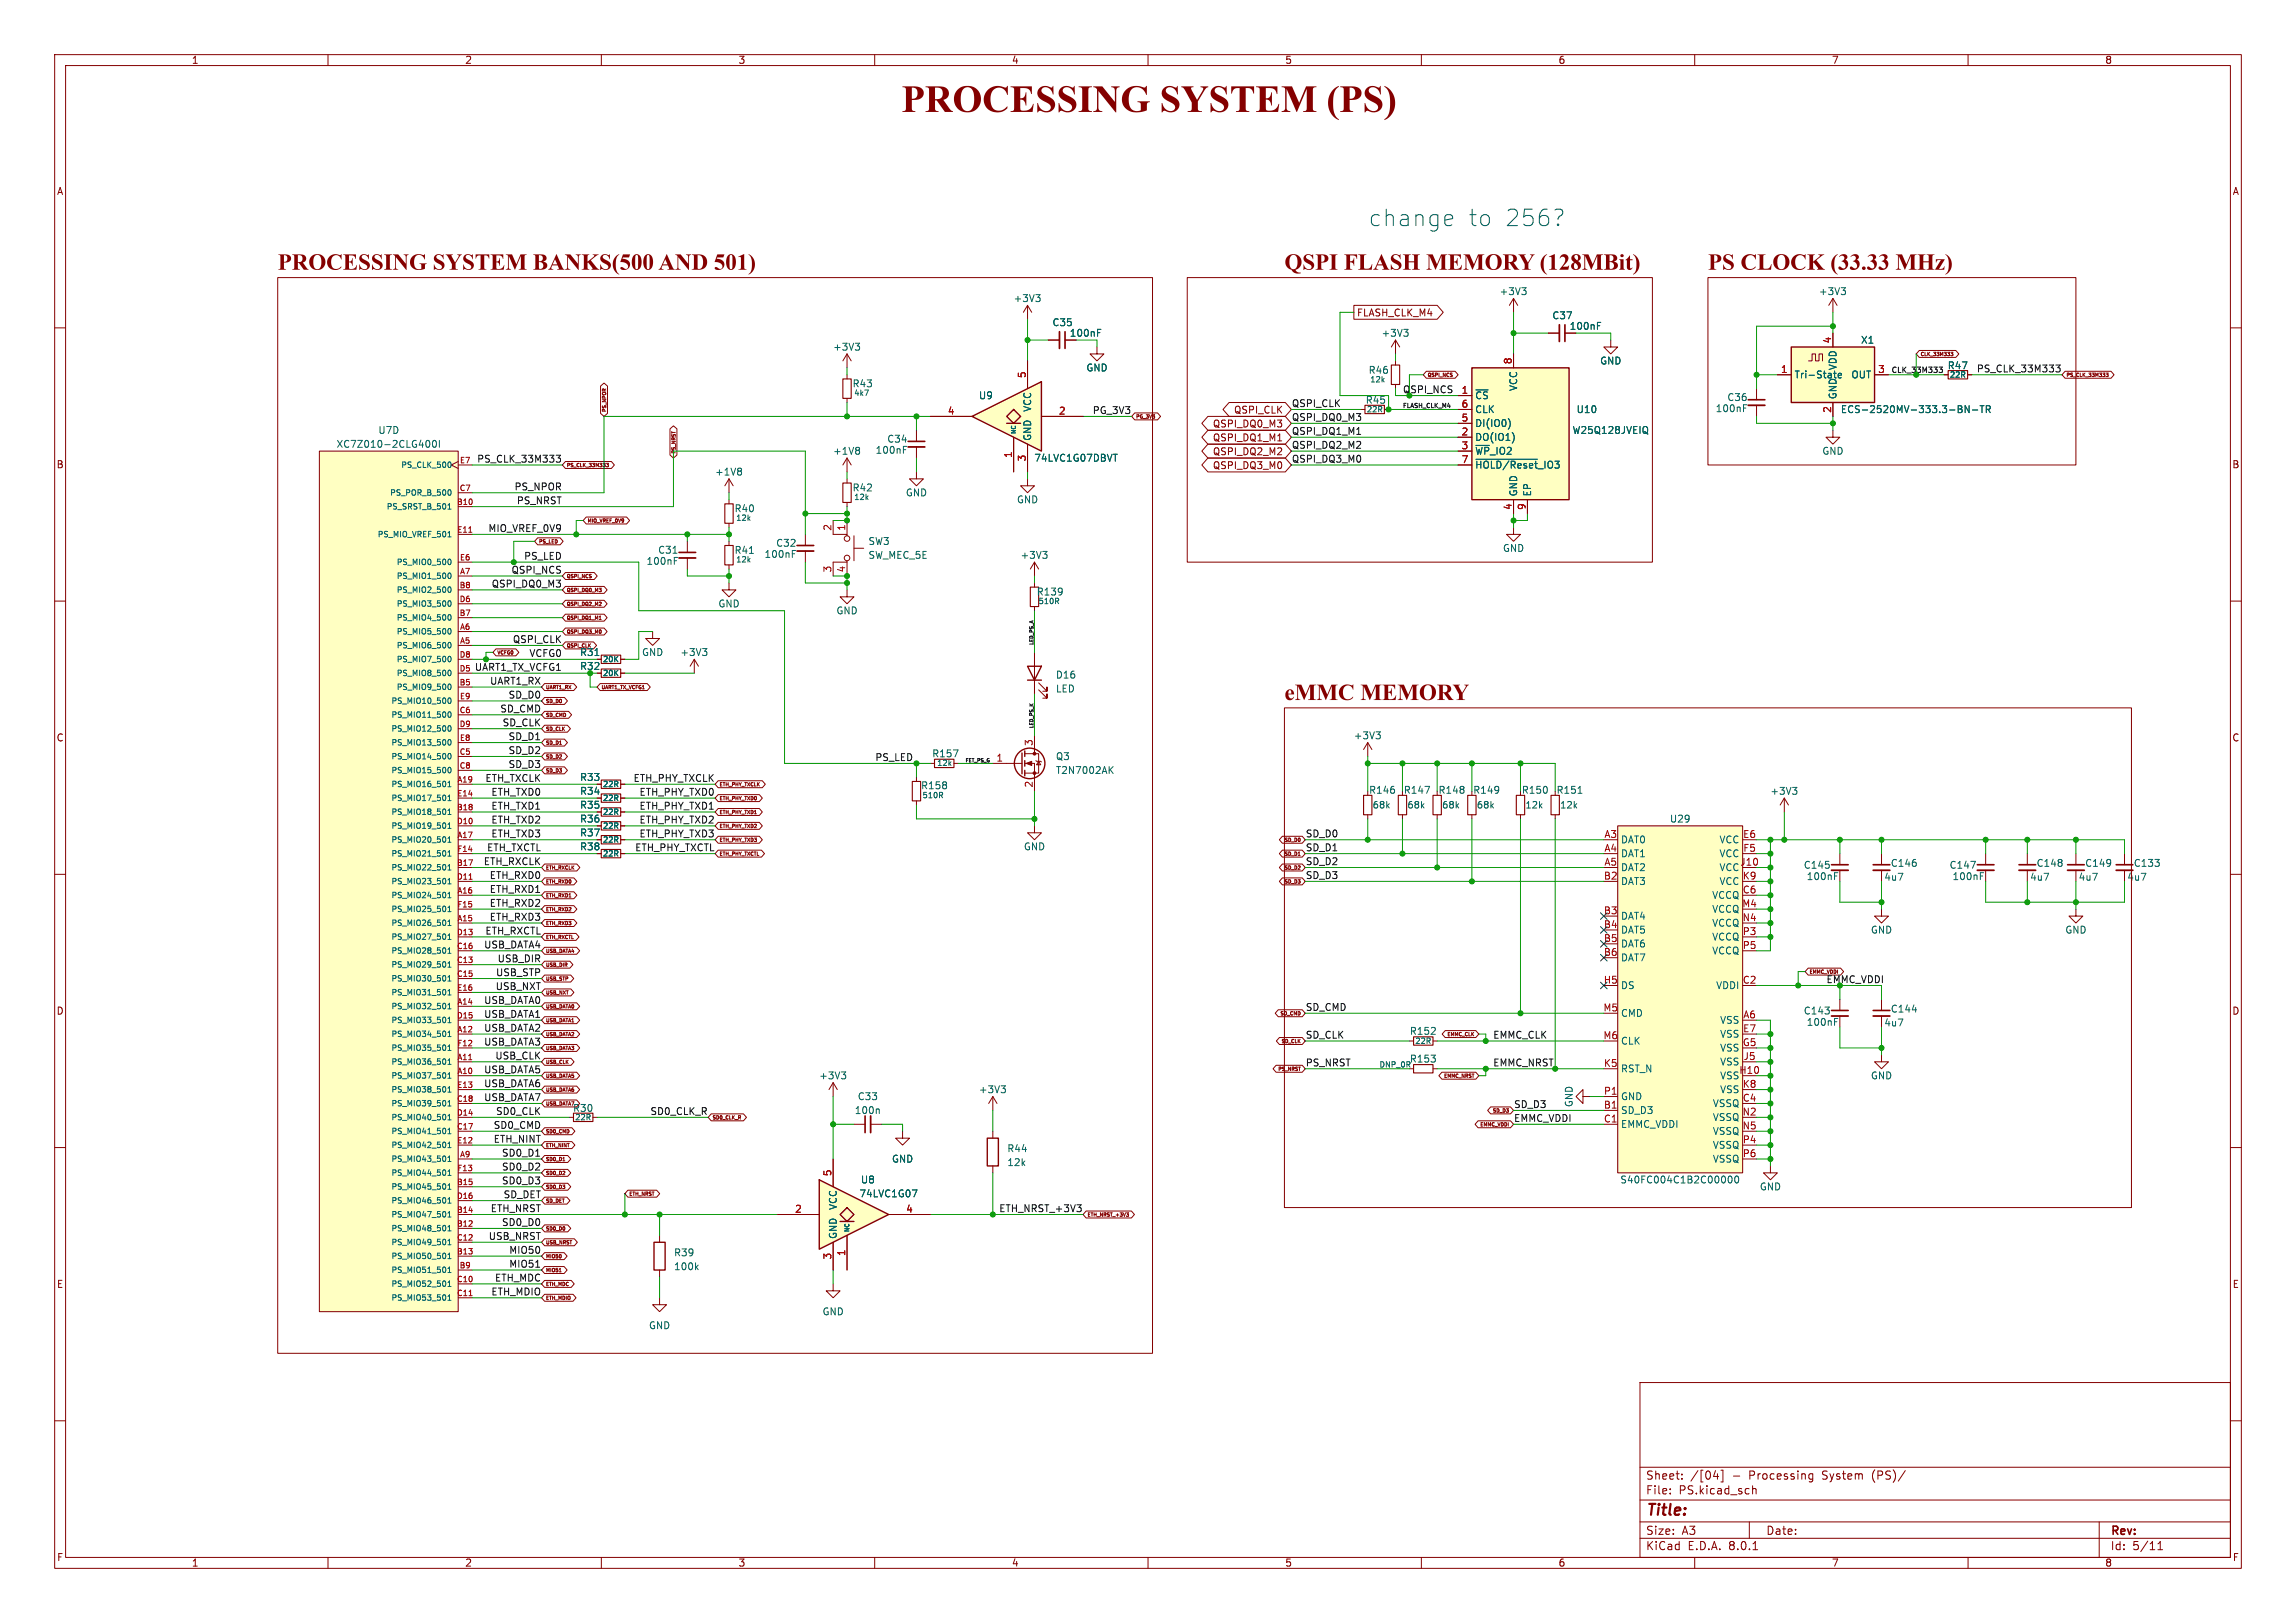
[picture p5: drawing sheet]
<svg xmlns="http://www.w3.org/2000/svg" width="420mm" height="297mm" viewBox="0 0 420 297" stroke-linecap="round" stroke-linejoin="round" font-family="sans-serif">
<defs><g id="words">
<text font-size="7" fill="#840000" x="164.9" y="22.3">PROCESSINGSYSTEM (PS)</text>
<g font-size="4.2" fill="#0000c2">
<text x="250.2" y="41.7">change</text>
<text x="268.3" y="41.7">to</text>
<text x="274.9" y="41.7">256?</text>
</g>
<g font-size="4.2" fill="#840000">
<text x="50.8" y="49.9">PROCESSINGSYSTEM BANKS(500AND 501)</text>
<text x="234.9" y="49.9">QSPI FLASH MEMORY (128MBit)</text>
<text x="312.4" y="49.9">PSCLOCK (33.33MHz)</text>
<text x="234.9" y="128.6">eMMC MEMORY</text>
</g>
<text font-size="2.8" fill="#840000" x="301" y="277.9">Title:</text>
<g font-size="2.1" fill="#840000">
<text x="301" y="273.7">File:</text>
<text x="301" y="271">Sheet:</text>
<text x="307.1" y="273.7">PS.kicad_sch</text>
<text x="309.2" y="271">/[04]</text>
<text x="316.9" y="271">-</text>
<text x="320.1" y="271">Processing</text>
<text x="333.6" y="271">System</text>
<text x="342.8" y="271">(PS)/</text>
<text x="301" y="281.1">Size:</text>
<text x="307.6" y="281.1">A3</text>
<text x="323" y="281.1">Date:</text>
<text x="386" y="281.3">Rev:</text>
<text x="301" y="283.9">KiCad</text>
<text x="308.7" y="283.9">E.D.A.</text>
<text x="316.3" y="283.9">8.0.1</text>
<text x="386" y="283.9">Id:</text>
<text x="390.1" y="283.9">5/11</text>
</g>
<g font-size="1.8" fill="#840000">
<text x="35" y="11.9">1</text>
<text x="85" y="11.9">2</text>
<text x="135" y="11.9">3</text>
<text x="185" y="11.9">4</text>
<text x="235" y="11.9">5</text>
<text x="285" y="11.9">6</text>
<text x="335" y="11.9">7</text>
<text x="385" y="11.9">8</text>
<text x="10.3" y="35.9">A</text>
<text x="408.3" y="35.9">A</text>
<text x="248.1" y="58.1">FLASH_CLK_M4</text>
<text x="225.6" y="75.9">QSPI_CLK</text>
<text x="221.8" y="83.5">QSPI_DQ2_M2</text>
<text x="221.8" y="81">QSPI_DQ1_M1</text>
<text x="221.8" y="78.4">QSPI_DQ0_M3</text>
<text x="10.3" y="85.9">B</text>
<text x="221.8" y="86">QSPI_DQ3_M0</text>
<text x="408.2" y="85.9">B</text>
<text x="10.3" y="135.9">C</text>
<text x="408.2" y="135.9">C</text>
<text x="10.3" y="185.9">D</text>
<text x="408.2" y="185.9">D</text>
<text x="10.3" y="235.9">E</text>
<text x="408.3" y="235.9">E</text>
<text x="10.3" y="285.9">F</text>
<text x="35" y="286.9">1</text>
<text x="85" y="286.9">2</text>
<text x="135" y="286.9">3</text>
<text x="185" y="286.9">4</text>
<text x="235" y="286.9">5</text>
<text x="285" y="286.9">6</text>
<text x="335" y="286.9">7</text>
<text x="385" y="286.9">8</text>
<text x="408.3" y="285.9">F</text>
</g>
<g font-size="1.8" fill="#006464">
<text x="185.3" y="55.5">+3V3</text>
<text x="192.4" y="59.9">C35</text>
<text x="274.2" y="54.2">+3V3</text>
<text x="283.9" y="58.6">C37</text>
<text x="332.6" y="54.2">+3V3</text>
<text x="152.3" y="64.4">+3V3</text>
<text x="195.6" y="61.8">100nF</text>
<text x="252.6" y="61.8">+3V3</text>
<text x="287" y="60.6">100nF</text>
<text x="340.3" y="63.1">X1</text>
<text x="155.9" y="71.1">R43</text>
<text x="198.6" y="68.2">GND</text>
<text x="250.3" y="68.6">R46</text>
<text x="277.7" y="71.6" transform="rotate(-90 277.7 71.6)">VCC</text>
<text x="292.6" y="66.9">GND</text>
<text x="328.2" y="69.4">Tri-State</text>
<text x="336.1" y="67.8" transform="rotate(-90 336.1 67.8)">VDD</text>
<text x="338.6" y="69.4">OUT</text>
<text x="356.2" y="67.8">R47</text>
<text x="179" y="73.3">U9</text>
<text x="188.8" y="75.5" transform="rotate(-90 188.8 75.5)">VCC</text>
<text x="249.7" y="74.1">R45</text>
<text x="269.7" y="73.3">~{CS}</text>
<text x="269.7" y="75.8">CLK</text>
<text x="288.3" y="75.8">U10</text>
<text x="313.7" y="75.6">100nF</text>
<text x="315.9" y="73.6">C36</text>
<text x="336.1" y="73.2" transform="rotate(-90 336.1 73.2)">GND</text>
<text x="336.6" y="75.8">ECS-2520MV-333.3-BN-TR</text>
<text x="61.5" y="82.1">XC7Z010-2CLG400I</text>
<text x="69.1" y="79.6">U7D</text>
<text x="152.3" y="83.4">+1V8</text>
<text x="160.1" y="83.2">100nF</text>
<text x="162.2" y="81.2">C34</text>
<text x="188.8" y="80.8" transform="rotate(-90 188.8 80.8)">GND</text>
<text x="269.7" y="80.9">DO(IO1)</text>
<text x="269.7" y="83.4">~{WP}_IO2</text>
<text x="269.7" y="78.3">DI(IO0)</text>
<text x="287.6" y="79.6">W25Q128JVEIQ</text>
<text x="333.2" y="83.4">GND</text>
<text x="130.7" y="87.2">+1V8</text>
<text x="189.1" y="84.7">74LVC1G07DBVT</text>
<text x="269.7" y="86">~{HOLD/Reset}_IO3</text>
<text x="134.3" y="93.9">R40</text>
<text x="155.9" y="90.1">R42</text>
<text x="165.6" y="91">GND</text>
<text x="185.9" y="92.3">GND</text>
<text x="277.7" y="90.9" transform="rotate(-90 277.7 90.9)">GND</text>
<text x="280.3" y="90.9" transform="rotate(-90 280.3 90.9)">EP</text>
<text x="120.3" y="101.5">C31</text>
<text x="134.3" y="101.6">R41</text>
<text x="141.9" y="100.3">C32</text>
<text x="158.8" y="99.9">SW3</text>
<text x="274.8" y="101.2">GND</text>
<text x="118.2" y="103.6">100nF</text>
<text x="139.8" y="102.3">100nF</text>
<text x="158.8" y="102.5">SW_MEC_5E</text>
<text x="186.6" y="102.5">+3V3</text>
<text x="131.3" y="111.4">GND</text>
<text x="152.9" y="112.6">GND</text>
<text x="189.5" y="109.2">R139</text>
<text x="106" y="122.8">R32</text>
<text x="106" y="120.2">R31</text>
<text x="117.3" y="120.2">GND</text>
<text x="124.4" y="120.2">+3V3</text>
<text x="193" y="124.4">D16</text>
<text x="193" y="126.9">LED</text>
<text x="247.5" y="135.5">+3V3</text>
<text x="106" y="143.1">R33</text>
<text x="170.4" y="138.8">R157</text>
<text x="193" y="139.3">Q3</text>
<text x="193" y="141.8">T2N7002AK</text>
<text x="106" y="148.2">R35</text>
<text x="106" y="145.6">R34</text>
<text x="168.4" y="144.6">R158</text>
<text x="250.3" y="145.5">R146</text>
<text x="256.7" y="145.5">R147</text>
<text x="263" y="145.5">R148</text>
<text x="269.4" y="145.5">R149</text>
<text x="278.3" y="145.5">R150</text>
<text x="284.6" y="145.5">R151</text>
<text x="323.7" y="145.6">+3V3</text>
<text x="106" y="150.7">R36</text>
<text x="106" y="155.8">R38</text>
<text x="106" y="153.3">R37</text>
<text x="187.2" y="155.8">GND</text>
<text x="296.4" y="154.5">DAT0</text>
<text x="305.4" y="150.7">U29</text>
<text x="314.4" y="154.5">VCC</text>
<text x="296.4" y="157.1">DAT1</text>
<text x="296.4" y="159.6">DAT2</text>
<text x="314.4" y="157.1">VCC</text>
<text x="314.4" y="159.6">VCC</text>
<text x="329.9" y="159.2">C145</text>
<text x="330.4" y="161.3">100nF</text>
<text x="344.6" y="161.4">4u7</text>
<text x="345.8" y="158.8">C146</text>
<text x="356.5" y="159.2">C147</text>
<text x="357.1" y="161.3">100nF</text>
<text x="371.3" y="161.4">4u7</text>
<text x="372.4" y="158.8">C148</text>
<text x="380.1" y="161.4">4u7</text>
<text x="381.3" y="158.8">C149</text>
<text x="389" y="161.4">4u7</text>
<text x="390.2" y="158.8">C133</text>
<text x="296.4" y="162.2">DAT3</text>
<text x="313.1" y="164.7">VCCQ</text>
<text x="313.1" y="167.2">VCCQ</text>
<text x="314.4" y="162.2">VCC</text>
<text x="296.4" y="168.5">DAT4</text>
<text x="296.4" y="171">DAT5</text>
<text x="296.4" y="173.6">DAT6</text>
<text x="313.1" y="169.8">VCCQ</text>
<text x="313.1" y="172.3">VCCQ</text>
<text x="342.1" y="171">GND</text>
<text x="377.7" y="171">GND</text>
<text x="296.4" y="176.1">DAT7</text>
<text x="313.1" y="174.9">VCCQ</text>
<text x="296.4" y="181.2">DS</text>
<text x="313.8" y="181.2">VDDI</text>
<text x="329.9" y="185.8">C143</text>
<text x="345.8" y="185.5">C144</text>
<text x="257.8" y="189.6">R152</text>
<text x="296.4" y="186.3">CMD</text>
<text x="296.4" y="191.4">CLK</text>
<text x="314.6" y="187.6">VSS</text>
<text x="314.6" y="190.1">VSS</text>
<text x="330.4" y="187.9">100nF</text>
<text x="344.6" y="188">4u7</text>
<text x="149.8" y="197.7">+3V3</text>
<text x="257.8" y="194.6">R153</text>
<text x="296.4" y="196.4">RST_N</text>
<text x="314.6" y="192.6">VSS</text>
<text x="314.6" y="197.7">VSS</text>
<text x="314.6" y="195.2">VSS</text>
<text x="318.1" y="196.6">H10</text>
<text x="342.1" y="197.7">GND</text>
<text x="104.7" y="203.7">R30</text>
<text x="156.8" y="201.5">C33</text>
<text x="179" y="200.3">+3V3</text>
<text x="287.9" y="202.7" transform="rotate(-90 287.9 202.7)">GND</text>
<text x="296.4" y="201.5">GND</text>
<text x="313.2" y="202.8">VSSQ</text>
<text x="314.6" y="200.3">VSS</text>
<text x="156.3" y="204.1">100n</text>
<text x="296.4" y="204.1">SD_D3</text>
<text x="296.4" y="206.6">EMMC_VDDI</text>
<text x="313.2" y="205.3">VSSQ</text>
<text x="313.2" y="207.9">VSSQ</text>
<text x="163.1" y="213">GND</text>
<text x="184.2" y="213.6">12k</text>
<text x="184.2" y="211">R44</text>
<text x="313.2" y="210.4">VSSQ</text>
<text x="313.2" y="213">VSSQ</text>
<text x="153.3" y="221.5" transform="rotate(-90 153.3 221.5)">VCC</text>
<text x="157.1" y="219.3">74LVC1G07</text>
<text x="157.4" y="216.8">U8</text>
<text x="296.3" y="216.8">S40FC004C1B2C00000</text>
<text x="321.8" y="218">GND</text>
<text x="153.3" y="226.8" transform="rotate(-90 153.3 226.8)">GND</text>
<text x="123.2" y="230.1">R39</text>
<text x="123.2" y="232.6">100k</text>
<text x="118.6" y="243.4">GND</text>
<text x="150.4" y="240.9">GND</text>
</g>
<g font-size="1.8" fill="#a90000">
<text x="335" y="62.9" transform="rotate(-90 335 62.9)">4</text>
<text x="187.7" y="69.3" transform="rotate(-90 187.7 69.3)">5</text>
<text x="276.6" y="66.7" transform="rotate(-90 276.6 66.7)">8</text>
<text x="325.7" y="68.3">1</text>
<text x="343.5" y="68.3">3</text>
<text x="173.3" y="75.9">4</text>
<text x="193.6" y="75.9">2</text>
<text x="267.3" y="72.1">1</text>
<text x="267.3" y="77.2">5</text>
<text x="267.3" y="74.7">6</text>
<text x="335" y="75.6" transform="rotate(-90 335 75.6)">2</text>
<text x="185.2" y="83.9" transform="rotate(-90 185.2 83.9)">1</text>
<text x="267.3" y="79.8">2</text>
<text x="267.3" y="82.3">3</text>
<text x="187.7" y="84.5" transform="rotate(-90 187.7 84.5)">3</text>
<text x="267.3" y="84.8">7</text>
<text x="276.6" y="93.4" transform="rotate(-90 276.6 93.4)">4</text>
<text x="279.1" y="93.4" transform="rotate(-90 279.1 93.4)">9</text>
<text x="152.1" y="97.2" transform="rotate(-90 152.1 97.2)">2</text>
<text x="154.7" y="97.2" transform="rotate(-90 154.7 97.2)">1</text>
<text x="152.1" y="104.8" transform="rotate(-90 152.1 104.8)">3</text>
<text x="154.7" y="104.8" transform="rotate(-90 154.7 104.8)">4</text>
<text x="189" y="136.6" transform="rotate(-90 189 136.6)">3</text>
<text x="182.2" y="139.4">1</text>
<text x="189" y="144.2" transform="rotate(-90 189 144.2)">2</text>
<text x="293.4" y="153.4">A3</text>
<text x="293.4" y="156">A4</text>
<text x="318.8" y="153.4">E6</text>
<text x="318.8" y="156">F5</text>
<text x="293.3" y="161">B2</text>
<text x="293.4" y="158.5">A5</text>
<text x="318.2" y="158.5">J10</text>
<text x="318.7" y="161">K9</text>
<text x="293.3" y="167.4">B3</text>
<text x="318.6" y="166.1">M4</text>
<text x="318.7" y="163.6">C6</text>
<text x="293.3" y="169.9">B4</text>
<text x="293.3" y="172.5">B5</text>
<text x="318.7" y="168.7">N4</text>
<text x="318.7" y="171.2">P3</text>
<text x="318.7" y="173.7">P5</text>
<text x="293.3" y="175">B6</text>
<text x="293.2" y="185.2">M5</text>
<text x="293.3" y="180.1">H5</text>
<text x="318.7" y="180.1">C2</text>
<text x="293.2" y="190.2">M6</text>
<text x="318.7" y="191.5">G5</text>
<text x="318.8" y="189">E7</text>
<text x="318.8" y="186.4">A6</text>
<text x="293.3" y="195.3">K5</text>
<text x="318.8" y="194.1">J5</text>
<text x="293.3" y="202.9">B1</text>
<text x="293.3" y="200.4">P1</text>
<text x="318.7" y="201.7">C4</text>
<text x="318.7" y="199.1">K8</text>
<text x="293.3" y="205.5">C1</text>
<text x="318.7" y="204.2">N2</text>
<text x="318.7" y="206.8">N5</text>
<text x="318.7" y="209.3">P4</text>
<text x="152.1" y="215.3" transform="rotate(-90 152.1 215.3)">5</text>
<text x="318.7" y="211.8">P6</text>
<text x="145.3" y="222">2</text>
<text x="165.7" y="222">4</text>
<text x="152.1" y="230.6" transform="rotate(-90 152.1 230.6)">3</text>
<text x="154.7" y="229.9" transform="rotate(-90 154.7 229.9)">1</text>
</g>
<g font-size="1.8" fill="#0f0f0f">
<text x="361.5" y="68.2">PS_CLK_33M333</text>
<text x="199.8" y="75.9">PG_3V3</text>
<text x="236.2" y="77.1">QSPI_DQ0_M3</text>
<text x="236.2" y="74.6">QSPI_CLK</text>
<text x="236.2" y="82.2">QSPI_DQ2_M2</text>
<text x="236.2" y="79.7">QSPI_DQ1_M1</text>
<text x="87.2" y="84.7">PS_CLK_33M333</text>
<text x="94" y="89.8">PS_NPOR</text>
<text x="236.2" y="84.7">QSPI_DQ3_M0</text>
<text x="94.4" y="92.4">PS_NRST</text>
<text x="89.2" y="97.4">MIO_VREF_0V9</text>
<text x="89.8" y="107.6">QSPI_DQ0_M3</text>
<text x="93.5" y="105.1">QSPI_NCS</text>
<text x="95.8" y="102.5">PS_LED</text>
<text x="93.7" y="117.8">QSPI_CLK</text>
<text x="86.8" y="122.8">UART1_TX_VCFG1</text>
<text x="89.5" y="125.4">UART1_RX</text>
<text x="96.7" y="120.3">VCFG0</text>
<text x="91.4" y="130.5">SD_CMD</text>
<text x="92.9" y="127.9">SD_D0</text>
<text x="91.8" y="133">SD_CLK</text>
<text x="92.9" y="135.5">SD_D1</text>
<text x="88.7" y="143.2">ETH_TXCLK</text>
<text x="92.9" y="140.6">SD_D3</text>
<text x="92.9" y="138.1">SD_D2</text>
<text x="115.8" y="143.2">ETH_PHY_TXCLK</text>
<text x="160" y="139.4">PS_LED</text>
<text x="89.8" y="148.2">ETH_TXD1</text>
<text x="89.8" y="145.7">ETH_TXD0</text>
<text x="116.9" y="145.7">ETH_PHY_TXD0</text>
<text x="116.9" y="148.2">ETH_PHY_TXD1</text>
<text x="89" y="155.9">ETH_TXCTL</text>
<text x="89.8" y="153.3">ETH_TXD3</text>
<text x="89.8" y="150.8">ETH_TXD2</text>
<text x="116.1" y="155.9">ETH_PHY_TXCTL</text>
<text x="116.9" y="153.3">ETH_PHY_TXD3</text>
<text x="116.9" y="150.8">ETH_PHY_TXD2</text>
<text x="238.8" y="155.9">SD_D1</text>
<text x="238.8" y="153.3">SD_D0</text>
<text x="88.4" y="158.4">ETH_RXCLK</text>
<text x="89.5" y="160.9">ETH_RXD0</text>
<text x="238.8" y="160.9">SD_D3</text>
<text x="238.8" y="158.4">SD_D2</text>
<text x="89.5" y="163.5">ETH_RXD1</text>
<text x="89.5" y="166">ETH_RXD2</text>
<text x="88.5" y="173.6">USB_DATA4</text>
<text x="88.7" y="171.1">ETH_RXCTL</text>
<text x="89.5" y="168.6">ETH_RXD3</text>
<text x="90.6" y="178.7">USB_STP</text>
<text x="90.9" y="176.2">USB_DIR</text>
<text x="88.5" y="183.8">USB_DATA0</text>
<text x="90.6" y="181.3">USB_NXT</text>
<text x="238.8" y="185.1">SD_CMD</text>
<text x="88.5" y="188.9">USB_DATA2</text>
<text x="88.5" y="186.3">USB_DATA1</text>
<text x="88.5" y="191.4">USB_DATA3</text>
<text x="238.8" y="190.2">SD_CLK</text>
<text x="273" y="190.2">EMMC_CLK</text>
<text x="88.5" y="196.5">USB_DATA5</text>
<text x="90.5" y="194">USB_CLK</text>
<text x="238.8" y="195.2">PS_NRST</text>
<text x="273" y="195.2">EMMC_NRST</text>
<text x="88.5" y="199">USB_DATA6</text>
<text x="88.5" y="201.6">USB_DATA7</text>
<text x="276.9" y="202.9">SD_D3</text>
<text x="90.2" y="209.2">ETH_NINT</text>
<text x="90.2" y="206.7">SD0_CMD</text>
<text x="90.6" y="204.1">SD0_CLK</text>
<text x="118.9" y="204.1">SD0_CLK_R</text>
<text x="276.9" y="205.4">EMMC_VDDI</text>
<text x="91.7" y="211.7">SD0_D1</text>
<text x="91.7" y="214.3">SD0_D2</text>
<text x="89.7" y="221.9">ETH_NRST</text>
<text x="91.7" y="216.8">SD0_D3</text>
<text x="92" y="219.4">SD_DET</text>
<text x="182.7" y="221.9">ETH_NRST_+3V3</text>
<text x="89.3" y="227">USB_NRST</text>
<text x="91.7" y="224.4">SD0_D0</text>
<text x="93.1" y="229.5">MIO50</text>
<text x="93.1" y="232.1">MIO51</text>
<text x="89.8" y="237.1">ETH_MDIO</text>
<text x="90.5" y="234.6">ETH_MDC</text>
</g>
<g font-size="1.8" fill="#009600">
<text x="256.5" y="72">QSPI_NCS</text>
<text x="334" y="180">EMMC_VDDI</text>
</g>
<g font-size="1.7" fill="#006464">
<text x="251" y="148.1">68k</text>
<text x="257.3" y="148.1">68k</text>
<text x="263.7" y="148.1">68k</text>
<text x="270" y="148.1">68k</text>
<text x="278.9" y="148.1">12k</text>
<text x="285.3" y="148.1">12k</text>
</g>
<g font-size="1.4" fill="#006464">
<text x="250.5" y="70.2">12k</text>
<text x="356.6" y="69.3">22R</text>
<text x="156.1" y="72.6">4k7</text>
<text x="249.9" y="75.7">22R</text>
<text x="73.3" y="85.8">PS_CLK_500</text>
<text x="70.6" y="93.4">PS_SRST_B_501</text>
<text x="71.2" y="90.9">PS_POR_B_500</text>
<text x="134.6" y="95.5">12k</text>
<text x="156.1" y="91.7">12k</text>
<text x="69" y="98.5">PS_MIO_VREF_501</text>
<text x="72.4" y="106.1">PS_MIO1_500</text>
<text x="72.4" y="103.6">PS_MIO0_500</text>
<text x="134.6" y="103.1">12k</text>
<text x="72.4" y="113.8">PS_MIO4_500</text>
<text x="72.4" y="108.7">PS_MIO2_500</text>
<text x="72.4" y="111.2">PS_MIO3_500</text>
<text x="189.9" y="110.7">510R</text>
<text x="72.4" y="118.8">PS_MIO6_500</text>
<text x="72.4" y="116.3">PS_MIO5_500</text>
<text x="72.4" y="123.9">PS_MIO8_500</text>
<text x="72.4" y="121.4">PS_MIO7_500</text>
<text x="110.2" y="123.9">20K</text>
<text x="110.2" y="121.4">20K</text>
<text x="71.5" y="131.5">PS_MIO11_500</text>
<text x="71.5" y="129">PS_MIO10_500</text>
<text x="72.4" y="126.5">PS_MIO9_500</text>
<text x="71.5" y="134.1">PS_MIO12_500</text>
<text x="71.5" y="136.6">PS_MIO13_500</text>
<text x="71.5" y="139.2">PS_MIO14_500</text>
<text x="71.5" y="141.7">PS_MIO15_500</text>
<text x="171.3" y="140.4">12k</text>
<text x="71.5" y="144.2">PS_MIO16_501</text>
<text x="71.5" y="149.3">PS_MIO18_501</text>
<text x="71.5" y="146.8">PS_MIO17_501</text>
<text x="110.2" y="149.3">22R</text>
<text x="110.2" y="144.2">22R</text>
<text x="110.2" y="146.8">22R</text>
<text x="168.6" y="146.3">510R</text>
<text x="71.5" y="154.4">PS_MIO20_501</text>
<text x="71.5" y="151.9">PS_MIO19_501</text>
<text x="110.2" y="151.9">22R</text>
<text x="110.2" y="154.4">22R</text>
<text x="71.5" y="159.5">PS_MIO22_501</text>
<text x="71.5" y="156.9">PS_MIO21_501</text>
<text x="110.2" y="156.9">22R</text>
<text x="71.5" y="164.6">PS_MIO24_501</text>
<text x="71.5" y="162">PS_MIO23_501</text>
<text x="71.5" y="167.1">PS_MIO25_501</text>
<text x="71.5" y="169.6">PS_MIO26_501</text>
<text x="71.5" y="172.2">PS_MIO27_501</text>
<text x="71.5" y="177.3">PS_MIO29_501</text>
<text x="71.5" y="179.8">PS_MIO30_501</text>
<text x="71.5" y="174.7">PS_MIO28_501</text>
<text x="71.5" y="184.9">PS_MIO32_501</text>
<text x="71.5" y="182.3">PS_MIO31_501</text>
<text x="71.5" y="190">PS_MIO34_501</text>
<text x="71.5" y="187.4">PS_MIO33_501</text>
<text x="258.8" y="191.2">22R</text>
<text x="71.5" y="197.6">PS_MIO37_501</text>
<text x="71.5" y="195">PS_MIO36_501</text>
<text x="71.5" y="192.5">PS_MIO35_501</text>
<text x="252.2" y="195.6">DNP_0R</text>
<text x="71.5" y="202.7">PS_MIO39_501</text>
<text x="71.5" y="200.1">PS_MIO38_501</text>
<text x="71.5" y="207.7">PS_MIO41_501</text>
<text x="71.5" y="205.2">PS_MIO40_501</text>
<text x="105.1" y="205.2">22R</text>
<text x="71.5" y="212.8">PS_MIO43_501</text>
<text x="71.5" y="210.3">PS_MIO42_501</text>
<text x="71.5" y="215.4">PS_MIO44_501</text>
<text x="71.5" y="217.9">PS_MIO45_501</text>
<text x="71.5" y="220.4">PS_MIO46_501</text>
<text x="71.5" y="225.5">PS_MIO48_501</text>
<text x="71.5" y="223">PS_MIO47_501</text>
<text x="71.5" y="230.6">PS_MIO50_501</text>
<text x="71.5" y="233.1">PS_MIO51_501</text>
<text x="71.5" y="228.1">PS_MIO49_501</text>
<text x="71.5" y="235.7">PS_MIO52_501</text>
<text x="71.5" y="238.2">PS_MIO53_501</text>
</g>
<text font-size="1.4" fill="#0f0f0f" x="345.9" y="68.3">CLK_33M333</text>
<g font-size="1.4" fill="#a90000">
<text x="84" y="89.9">C7</text>
<text x="84" y="84.8">E7</text>
<text x="83.5" y="92.5">B10</text>
<text x="83.5" y="97.5">E11</text>
<text x="84" y="107.7">B8</text>
<text x="84" y="102.6">E6</text>
<text x="84" y="105.2">A7</text>
<text x="84" y="112.8">B7</text>
<text x="84" y="110.2">D6</text>
<text x="84" y="117.9">A5</text>
<text x="84" y="115.3">A6</text>
<text x="84" y="125.5">B5</text>
<text x="84" y="122.9">D5</text>
<text x="84" y="120.4">D8</text>
<text x="84" y="130.6">C6</text>
<text x="84" y="128">E9</text>
<text x="84" y="133.1">D9</text>
<text x="84" y="135.6">E8</text>
<text x="83.6" y="143.3">A19</text>
<text x="84" y="138.2">C5</text>
<text x="84" y="140.7">C8</text>
<text x="83.5" y="148.3">B18</text>
<text x="83.5" y="145.8">E14</text>
<text x="83.5" y="150.9">D10</text>
<text x="83.6" y="153.4">A17</text>
<text x="83.6" y="156">F14</text>
<text x="83.5" y="158.5">B17</text>
<text x="83.5" y="161">D11</text>
<text x="83.6" y="163.6">A16</text>
<text x="83.6" y="166.1">F15</text>
<text x="83.5" y="173.7">C16</text>
<text x="83.5" y="171.2">D13</text>
<text x="83.6" y="168.7">A15</text>
<text x="83.5" y="176.3">C13</text>
<text x="83.5" y="178.8">C15</text>
<text x="83.5" y="181.4">E16</text>
<text x="83.6" y="183.9">A14</text>
<text x="83.5" y="186.4">D15</text>
<text x="83.6" y="189">A12</text>
<text x="83.6" y="191.5">F12</text>
<text x="83.6" y="196.6">A10</text>
<text x="83.6" y="194.1">A11</text>
<text x="83.5" y="201.7">C18</text>
<text x="83.5" y="199.1">E13</text>
<text x="83.5" y="206.8">C17</text>
<text x="83.5" y="204.2">D14</text>
<text x="83.5" y="209.3">E12</text>
<text x="83.6" y="214.4">F13</text>
<text x="84" y="211.8">A9</text>
<text x="83.5" y="222">B14</text>
<text x="83.5" y="216.9">B15</text>
<text x="83.5" y="219.5">D16</text>
<text x="83.5" y="224.5">B12</text>
<text x="83.5" y="227.1">C12</text>
<text x="83.5" y="229.6">B13</text>
<text x="84" y="232.2">B9</text>
<text x="83.5" y="234.7">C10</text>
<text x="83.5" y="237.2">C11</text>
</g>
<text font-size="1.1" fill="#0f0f0f" x="256.5" y="74.7">FLASH_CLK_M4</text>
<g font-size="1.1" fill="#006464">
<text x="186" y="79.5" transform="rotate(-90 186 79.5)">NC</text>
<text x="155.5" y="225.6" transform="rotate(-90 155.5 225.6)">NC</text>
</g>
<g font-size=".9" fill="#840000">
<text x="351.2" y="65.4">CLK_33M333</text>
<text x="261.1" y="69.2">QSPI_NCS</text>
<text x="377.9" y="69.2">PS_CLK_33M333</text>
<text x="111.1" y="75.5" transform="rotate(-90 111.1 75.5)">PS_NPOR</text>
<text x="207.7" y="76.8">PG_3V3</text>
<text x="123.8" y="83.1" transform="rotate(-90 123.8 83.1)">PS_NRST</text>
<text x="103.6" y="85.7">PS_CLK_33M333</text>
<text x="107.4" y="95.8">MIO_VREF_0V9</text>
<text x="98.5" y="99.7">PS_LED</text>
<text x="103.6" y="106">QSPI_NCS</text>
<text x="103.6" y="113.6">QSPI_DQ1_M1</text>
<text x="103.6" y="108.5">QSPI_DQ0_M3</text>
<text x="103.6" y="111.1">QSPI_DQ2_M2</text>
<text x="90.9" y="120">VCFG0</text>
<text x="103.6" y="116.2">QSPI_DQ3_M0</text>
<text x="99.8" y="126.3">UART1_RX</text>
<text x="99.8" y="131.4">SD_CMD</text>
<text x="99.8" y="128.9">SD_D0</text>
<text x="109.9" y="126.3">UART1_TX_VCFG1</text>
<text x="99.8" y="136.5">SD_D1</text>
<text x="99.8" y="133.9">SD_CLK</text>
<text x="99.8" y="139">SD_D2</text>
<text x="99.8" y="141.6">SD_D3</text>
<text x="131.5" y="146.6">ETH_PHY_TXD0</text>
<text x="131.5" y="144.1">ETH_PHY_TXCLK</text>
<text x="131.5" y="149.2">ETH_PHY_TXD1</text>
<text x="131.5" y="154.3">ETH_PHY_TXD3</text>
<text x="131.5" y="151.7">ETH_PHY_TXD2</text>
<text x="234.8" y="154.3">SD_D0</text>
<text x="99.8" y="159.3">ETH_RXCLK</text>
<text x="99.8" y="161.9">ETH_RXD0</text>
<text x="131.5" y="156.8">ETH_PHY_TXCTL</text>
<text x="234.8" y="156.8">SD_D1</text>
<text x="234.8" y="161.9">SD_D3</text>
<text x="234.8" y="159.3">SD_D2</text>
<text x="99.8" y="164.4">ETH_RXD1</text>
<text x="99.8" y="167">ETH_RXD2</text>
<text x="99.8" y="172">ETH_RXCTL</text>
<text x="99.8" y="169.5">ETH_RXD3</text>
<text x="99.8" y="179.7">USB_STP</text>
<text x="99.8" y="174.6">USB_DATA4</text>
<text x="99.8" y="177.1">USB_DIR</text>
<text x="99.8" y="182.2">USB_NXT</text>
<text x="99.8" y="184.7">USB_DATA0</text>
<text x="99.8" y="187.3">USB_DATA1</text>
<text x="99.8" y="189.8">USB_DATA2</text>
<text x="234" y="186">SD_CMD</text>
<text x="234.2" y="191.1">SD_CLK</text>
<text x="264.5" y="189.8">EMMC_CLK</text>
<text x="99.8" y="192.4">USB_DATA3</text>
<text x="99.8" y="197.4">USB_DATA5</text>
<text x="99.8" y="194.9">USB_CLK</text>
<text x="233.6" y="196.2">PS_NRST</text>
<text x="263.9" y="197.4">EMMC_NRST</text>
<text x="99.8" y="202.5">USB_DATA7</text>
<text x="99.8" y="200">USB_DATA6</text>
<text x="272.9" y="203.8">SD_D3</text>
<text x="99.8" y="207.6">SD0_CMD</text>
<text x="130.3" y="205.1">SD0_CLK_R</text>
<text x="270.6" y="206.3">EMMC_VDDI</text>
<text x="99.8" y="215.2">SD0_D2</text>
<text x="99.8" y="210.1">ETH_NINT</text>
<text x="99.8" y="212.7">SD0_D1</text>
<text x="99.8" y="217.8">SD0_D3</text>
<text x="99.8" y="220.3">SD_DET</text>
<text x="115" y="219">ETH_NRST</text>
<text x="99.8" y="227.9">USB_NRST</text>
<text x="99.8" y="225.4">SD0_D0</text>
<text x="198.8" y="222.8">ETH_NRST_+3V3</text>
<text x="99.8" y="233">MIO51</text>
<text x="99.8" y="230.5">MIO50</text>
<text x="99.8" y="235.5">ETH_MDC</text>
<text x="99.8" y="238.1">ETH_MDIO</text>
</g>
<text font-size=".9" fill="#006464" x="103.6" y="118.7">QSPI_CLK</text>
<g font-size=".9" fill="#0f0f0f">
<text x="189.1" y="118.1" transform="rotate(-90 189.1 118.1)">LED_PS_A</text>
<text x="189.1" y="133.3" transform="rotate(-90 189.1 133.3)">LED_PS_K</text>
<text x="176.5" y="139.5">FET_PS_G</text>
<text x="330.9" y="178.4">EMMC_VDDI</text>
</g>
</g></defs>
<g fill="none" stroke="#840000" stroke-width=".18">
<path d="M10 10h400v277h-400zM12 12h396v273h-396zM60 10v2M110 10v2M160 10v2M210 10v2M260 10v2M310 10v2M360 10v2M10 60h2M335.3 54.6l-.8 1.3M335.3 54.6v2.6"/>
<path d="M335.3 54.6l.7 1.3M408 60h2M248.9 74.9h.8M253.2 74.9h.8M10 110h2M189.2 106.7v.7M189.2 111v.8M408 110h2M10 160h2M336.5 156.2v2M336.5 159.3v2M344.2 156.2v2"/>
<path d="M344.2 159.3v2M363.2 156.2v2M363.2 159.3v2M370.8 156.2v2M370.8 159.3v2M379.7 156.2v2M379.7 159.3v2M388.6 156.2v2M388.6 159.3v2M408 160h2M344.2 166.4v1.2h1.2l-1.2 1.3-1.3-1.3h1.3M379.7 166.4v1.2h1.3l-1.3 1.3-1.2-1.3h1.2"/>
<path d="M257.8 195.6h.8M262.1 195.6h.8M336.5 182.9v2M336.5 185.9v2.1M344.2 193v1.3h1.2l-1.2 1.3-1.3-1.3h1.3M344.2 182.9v2M344.2 185.9v2.1M10 210h2M323.8 213.4v1.2h1.3l-1.3 1.3-1.2-1.3h1.2M408 210h2M10 260h2M300 253h108v32h-108z"/>
<path d="M408 260h2M300 278.5h108M300 274.5h108M300 268.5h108M305.5 273.2v.2M305.5 272.5v.1M307.7 270.5v.2M307.7 269.8v.1M313.4 270.2h1M314.2 269.7v1M314.8 269h.4v2.2h-.4M320 278.5v3"/>
<path d="M320.6 271.9v1.5M320.6 272.5l.2-.1 .4 .1v.9M331 270.6h.6M331 269.8h.6M331.6 269.7v1.2l-.3 .3-.4-.1M348.5 269.1l-1.3 1.9M384 278.5v6.5M60 285v2M110 285v2M160 285v2M210 285v2M260 285v2"/>
<path d="M300 281.5h108M310 285v2M320.7 283.6h.8M360 285v2M394.7 283.6h.9M394.7 282.5l.5-.4v1.5"/>
</g>
<path d="M336.8 52.6h.8l-.4 .5M337.3 53.1l.3 .3v.3l-.3 .2M193.3 110l.4 .5M193.7 109.8l-.1 .1M335.6 159.7h.6M360.5 157.6h.8l-.5 1.3M362.2 159.7h.7M335.6 160.3h.4M362.2 160.3h.5M335.6 187h.4M335.6 186.4h.6M349.8 184.8h.8" fill="none" stroke="#006464" stroke-width=".18"/>
<path d="M249.7 74.2h3.5v1.5h-3.5zM188.5 107.4h1.5v3.6h-1.5zM258.6 194.8h3.5v1.5h-3.5z" fill="none" stroke="#840000" stroke-width=".2"/>
<path d="M335 159.3h3.1M342.6 159.3h3.1M361.7 159.3h3M369.3 159.3h3.1M378.2 159.3h3.1M387.1 159.3h3M335 185.9h3.1M342.6 185.9h3.1" fill="none" stroke="#840000" stroke-width=".33"/>
<path d="M335 158.2h3.1M342.6 158.2h3.1M361.7 158.2h3M369.3 158.2h3.1M378.2 158.2h3.1M387.1 158.2h3M335 184.9h3.1M342.6 184.9h3.1" fill="none" stroke="#840000" stroke-width=".3"/>
<path d="M295.9 151.1h22.9v63.5h-22.9z" fill="#ffffc2"/>
<g fill="none" stroke="#840000" stroke-width=".18">
<path d="M355.6 68.6h.8M359.9 68.6h.8M125.7 99.1v2M133.3 87.6v2.6M133.3 91.4v.8M133.3 95.8v.7M133.3 99.1v.7M133.3 87.6l-.7 1.3M133.3 87.6l.8 1.3M147.3 97.8v2M119.4 115.6v1.2h1.2l-1.2 1.3-1.3-1.3h1.3M125.7 102.1v2"/>
<path d="M133.3 106.7v1.3h1.3l-1.3 1.2-1.2-1.2h1.2M133.3 103.4v.7M147.3 100.8v2.1M189.2 102.9l-.7 1.2M189.2 102.9v2.5M189.2 119.4v7.6M189.2 102.9l.8 1.2M109.2 123.2h.8M109.2 120.7h.8M113.5 123.2h.8M113.5 120.7h.8M190 126.2l1.5 1.6v-.8v.8h-.7"/>
<path d="M190 125l1.5 1.5v-.8v.8h-.7M250.2 135.9l-.8 1.3M250.2 135.9v2.5M250.2 135.9l.8 1.3M109.2 148.6h.8M109.2 143.5h.8M109.2 146.1h.8M109.2 151.1h.8M113.5 148.6h.8M113.5 143.5h.8M113.5 146.1h.8M113.5 151.1h.8"/>
<path d="M250.2 149.1v.8M256.5 149.1v.8M262.9 149.1v.8M269.2 149.1v.8M278.1 149.1v.8M284.5 149.1v.8M295.9 151.1h22.9v63.5h-22.9zM326.4 146.1l-.8 1.2M326.4 146.1v2.5M326.4 146.1l.8 1.2M318.8 194.3h2.5M293.4 203.2h2.5"/>
<path d="M293.4 205.7h2.5M293.4 200.7h2.5"/>
</g>
<g fill="none" stroke="#006464" stroke-width=".18">
<path d="M135.4 85.7l.2 .2-.2 .3 .2 .3v.2l-.2 .2M108.8 120h.8M123.1 101.2h.7M123.3 102.6h.5M123.3 102h.6M137.1 101.3h.7M144.9 101.3h.5M190.7 100.9h.8l-.4 .5M191.3 101.4l.2 .2v.3l-.2 .3M251.7 133.9h.8l-.4 .5M252.2 134.4l.3 .3v.3l-.3 .2M260.7 143.9h.8l-.5 1.3"/>
<path d="M288.7 145.2h.7M327.9 144.1h.8l-.4 .5M328.4 144.6l.3 .2v.3l-.3 .3M316.2 215.3l.2-.1a.68 .68 0 0 1 .5 .6 .68 .68 0 0 1-.5 .7l-.3-.5zM317.4 215.3l.2-.1a.68 .68 0 0 1 .5 .6 .68 .68 0 0 1-.5 .7l-.3-.5z"/>
</g>
<g fill="none" stroke="#840000" stroke-width=".2">
<path d="M356.4 67.8h3.5v1.5h-3.5zM132.6 99.8h1.5v3.6h-1.5zM132.6 92.2h1.5v3.6h-1.5zM110 119.9h3.5v1.5h-3.5zM110 122.4h3.5v1.6h-3.5zM110 147.8h3.5v1.6h-3.5zM110 142.7h3.5v1.6h-3.5zM110 145.3h3.5v1.5h-3.5zM110 150.4h3.5v1.5h-3.5zM249.4 145.5h1.6v3.6h-1.6zM255.8 145.5h1.5v3.6h-1.5zM262.1 145.5h1.6v3.6h-1.6z"/>
<path d="M268.5 145.5h1.5v3.6h-1.5zM277.4 145.5h1.5v3.6h-1.5zM283.7 145.5h1.5v3.6h-1.5z"/>
</g>
<path d="M188 121.9h2.5l-1.3 2.6zM188 124.5h2.5" fill="none" stroke="#840000" stroke-width=".25"/>
<path d="M124.2 102.1h3.1M145.8 100.8h3" fill="none" stroke="#840000" stroke-width=".33"/>
<path d="M145.8 99.8h3M124.2 101.1h3.1" fill="none" stroke="#840000" stroke-width=".3"/>
<path d="M269.2 67.3h17.8v24.1h-17.8z" fill="#ffffc2"/>
<path d="M269.2 67.3h17.8v24.1h-17.8z" fill="none" stroke="#840000" stroke-width=".25"/>
<g fill="none" stroke="#840000" stroke-width=".18">
<path d="M154.9 64.8v2.5M154.9 68.6v.7M154.9 72.9v.8M154.9 64.8l-.7 1.2M154.9 64.8l.8 1.2M167.6 78.7v2.1M266.7 72.4h2.5M266.7 77.5h2.5M266.7 74.9h2.5M276.9 64.8v2.5M152.4 95.3v2.5h2.5v.2M154.9 83.8v2.6"/>
<path d="M154.9 87.6v.8M154.9 91.9v.8M154.9 95.3v2.5M154.9 83.8l-.7 1.3M154.9 83.8l.8 1.3M156.2 98v4.6M167.6 86.4v1.2h1.3l-1.3 1.3-1.2-1.3h1.2M167.6 81.8v2M266.7 80h2.5M266.7 82.6h2.5M266.7 85.1h2.5M276.9 96.5v1.3h1.2l-1.2 1.3-1.3-1.3h1.3"/>
<path d="M276.9 91.4v2.6M279.4 91.4v2.6M154.9 108v1.2h1.3l-1.3 1.3-1.2-1.3h1.2M154.9 102.6v.3h-2.5v2.5M154.9 102.9v2.5M156.2 100.3h1.8"/>
<circle cx="154.9" cy="98.6" r=".51"/>
<circle cx="154.9" cy="102.1" r=".51"/>
</g>
<path d="M156.5 62.8h.7l-.4 .5M157 63.3l.2 .2v.3l-.2 .3M158.8 71.4l-.4 1M276 76.7a1.49 1.49 0 0 1 0 1.8M276.9 79.7v.8M301 79.1l.2 .2M301.1 78l.1 .1a.9 .9 0 0 1 0 1.2M301.2 79.3l.2 .1M301.2 79.3h-.1M157 81.9l.2 .2-.2 .3 .2 .2v.3l-.2 .2M165.3 82.3h.4M270 84h11.2" fill="none" stroke="#006464" stroke-width=".18"/>
<path d="M166.1 81.8h3.1" fill="none" stroke="#840000" stroke-width=".33"/>
<path d="M166.1 80.8h3.1" fill="none" stroke="#840000" stroke-width=".3"/>
<path d="M154.2 69.3h1.5v3.6h-1.5zM154.2 88.4h1.5v3.5h-1.5z" fill="none" stroke="#840000" stroke-width=".2"/>
<path d="M184.1 77.5h2.6" fill="none" stroke="#ffffc2" stroke-width=".18"/>
<g fill="#ffffc2">
<path d="M177.8 76.2l12.7-6.3v12.7z"/>
<path d="M185.4 74.9l1.3 1.3-1.3 1.3-1.3-1.3z"/>
</g>
<path d="M177.8 76.2l12.7-6.3v12.7zM184.1 77.5h2.6M185.4 74.9l1.3 1.3-1.3 1.3-1.3-1.3zM119.6 227.3h2.1v5.1h-2.1z" fill="none" stroke="#840000" stroke-width=".25"/>
<g fill="none" stroke="#840000" stroke-width=".18">
<path d="M188 55.9v2.5M188 55.9l-.8 1.3M188 55.9l.7 1.3M170.2 76.2h7.6M188 66v5.1M190.5 76.2h7.6M191.8 62.2h2M194.8 62.2h2M200.7 63.5v1.3h1.2l-1.2 1.2-1.3-1.2h1.3M255.3 62.2l-.8 1.3M255.3 62.2v2.6M255.3 62.2l.7 1.3"/>
<path d="M335.3 78.7v1.3h1.2l-1.2 1.3-1.3-1.3h1.3M185.4 80v6.4M188 87.6v1.3h1.2l-1.2 1.3-1.3-1.3h1.3M188 81.3v5.1M189.2 151.1v1.3h1.3l-1.3 1.3-1.2-1.3h1.2M104.1 204.5h.8M108.5 204.5h.7M120.6 237.5v1.3h1.3l-1.3 1.2-1.2-1.2h1.2M120.6 226.1v1.2M120.6 232.4v1.3"/>
</g>
<path d="M189.5 53.9h.8l-.5 .5M190 54.4l.3 .2v.3l-.3 .3M200.8 60.3h.6M200.8 60.9h.4M256.8 60.3h.8l-.5 .5M257.3 60.8l.3 .2v.3l-.3 .2M203.7 83.1h.7M127.4 231.9l.3 .5M127.7 231.5l-.5 .5" fill="none" stroke="#006464" stroke-width=".18"/>
<path d="M193.8 60.7v3.1" fill="none" stroke="#840000" stroke-width=".33"/>
<path d="M194.8 60.7v3.1" fill="none" stroke="#840000" stroke-width=".3"/>
<path d="M104.9 203.7h3.6v1.5h-3.6z" fill="none" stroke="#840000" stroke-width=".2"/>
<path d="M58.4 82.6h25.4v157.4h-25.4z" fill="#ffffc2"/>
<g fill="none" stroke="#840000" stroke-width=".18">
<path d="M276.9 54.6l-.8 1.3M276.9 54.6v2.6M276.9 54.6l.7 1.3M255.3 66v.8M255.3 70.4v.7M321.3 71.1v2.1M321.3 74.2v2M58.4 82.6h25.4v157.4h-25.4zM83.8 84.5l-1.3 .6 1.3 .6M83.8 92.7h2.6M83.8 90.2h2.6M83.8 97.8h2.6"/>
<path d="M83.8 85.1h2.6M83.8 118.1h2.6M83.8 115.6h2.6M83.8 105.4h2.6M83.8 113h2.6M83.8 108h2.6M83.8 110.5h2.6M83.8 102.9h2.6M83.8 125.7h2.6M83.8 138.4h2.6M83.8 130.8h2.6M83.8 123.2h2.6"/>
<path d="M83.8 120.7h2.6M83.8 133.4h2.6M83.8 135.9h2.6M83.8 128.3h2.6M127 120.7l-.8 1.2M127 120.7v2.5M127 120.7l.8 1.2M83.8 153.7h2.6M83.8 143.5h2.6M83.8 158.8h2.6M83.8 148.6h2.6M83.8 141h2.6"/>
<path d="M83.8 151.1h2.6M83.8 146.1h2.6M83.8 156.2h2.6M83.8 168.9h2.6M83.8 163.8h2.6M83.8 176.5h2.6M83.8 179.1h2.6M83.8 174h2.6M83.8 161.3h2.6M83.8 171.5h2.6M83.8 166.4h2.6M83.8 196.9h2.6"/>
<path d="M83.8 194.3h2.6M83.8 189.2h2.6M83.8 184.2h2.6M83.8 186.7h2.6M83.8 199.4h2.6M83.8 181.6h2.6M83.8 191.8h2.6M83.8 212.1h2.6M83.8 217.2h2.6M83.8 207h2.6M83.8 201.9h2.6M83.8 204.5h2.6"/>
<path d="M83.8 219.7h2.6M83.8 209.6h2.6M83.8 214.6h2.6M83.8 224.8h2.6M83.8 229.9h2.6M83.8 222.2h2.6M83.8 232.4h2.6M83.8 234.9h2.6M83.8 237.5h2.6M83.8 227.3h2.6"/>
</g>
<g fill="none" stroke="#006464" stroke-width=".18">
<path d="M278.4 52.6h.8l-.5 .5M278.9 53.1l.3 .3v.3l-.3 .2M318.9 74.7h.4M78 80.7l.2-.1a.68 .68 0 0 1 .4 .6 .68 .68 0 0 1-.4 .7l-.2-.2M79.2 80.7l.2-.1a.68 .68 0 0 1 .4 .6 .68 .68 0 0 1-.4 .7l-.3-.5zM80.4 80.6v1.3M81.9 93.2h.6M81.9 98.3h.6M82.1 92.3l.1-.1v1M82.3 84.5a.64 .64 0 0 1 0 1.1M82.3 89.6a.64 .64 0 0 1 0 1M82.1 117.6h.1a.54 .54 0 0 1 .3 .5 .54 .54 0 0 1-.3 .5l-.1-.1"/>
<path d="M82.1 102.4l.1-.1a.54 .54 0 0 1 .3 .5 .54 .54 0 0 1-.3 .5h-.1M82.1 104.9h.1a.54 .54 0 0 1 .3 .5 .54 .54 0 0 1-.3 .5l-.1-.1M82.1 107.4h.1a.54 .54 0 0 1 .3 .5 .54 .54 0 0 1-.3 .5h-.1M82.1 110l.1-.1a.54 .54 0 0 1 .3 .5 .54 .54 0 0 1-.3 .6l-.1-.1M82.1 112.5h.1a.54 .54 0 0 1 .3 .5 .54 .54 0 0 1-.3 .5l-.1-.1M82.1 115.1l.1-.1a.54 .54 0 0 1 .3 .5 .54 .54 0 0 1-.3 .5h-.1M128.5 118.7h.8l-.4 .5M129.1 119.2l.2 .2v.3l-.2 .3M82 127.9l.2-.2a.54 .54 0 0 1 .3 .5 .54 .54 0 0 1-.3 .5l-.2-.2M82 130.4l.2-.1a.54 .54 0 0 1 .3 .5 .54 .54 0 0 1-.3 .5l-.2-.2M82 133l.2-.2a.54 .54 0 0 1 .3 .5 .54 .54 0 0 1-.3 .5l-.2-.2M82 135.5l.2-.2a.54 .54 0 0 1 .3 .5 .54 .54 0 0 1-.3 .6l-.2-.2"/>
<path d="M82 138.1l.2-.2a.54 .54 0 0 1 .3 .5 .54 .54 0 0 1-.3 .5l-.2-.2M82.1 120.1h.1a.54 .54 0 0 1 .3 .5 .54 .54 0 0 1-.3 .5h-.1M82.1 122.7l.1-.1a.54 .54 0 0 1 .3 .5 .54 .54 0 0 1-.3 .6l-.1-.1M82.1 125.2h.1a.54 .54 0 0 1 .3 .5 .54 .54 0 0 1-.3 .5l-.1-.1M81.9 143.2l.3-.2v1M81.9 145.8l.3-.3v1M81.9 148.3l.3-.3v1.1M81.9 150.9l.3-.3v1M81.9 153.4l.3-.3v1M81.9 155.9l.3-.2v1M81.9 158.5l.3-.3v1M81.9 154.1h.6"/>
<path d="M81.9 144h.6M81.9 159.2h.6M81.9 149.1h.6M81.9 151.6h.6M81.9 146.5h.6M81.9 156.7h.6M82 140.6l.2-.2a.54 .54 0 0 1 .3 .5 .54 .54 0 0 1-.3 .5l-.2-.2M81.9 161l.3-.3v1.1M81.9 163.6l.3-.3v1M81.9 166.1l.3-.3v1M81.9 168.6l.3-.2v1M81.9 171.2l.3-.3v1"/>
<path d="M81.9 173.7l.3-.3v1.1M81.9 176.3l.3-.3v1M81.9 178.8l.3-.3v1M81.9 169.4h.6M81.9 164.3h.6M81.9 177h.6M81.9 179.5h.6M81.9 174.5h.6M81.9 161.8h.6M81.9 171.9h.6M81.9 166.8h.6M81.9 197.3h.6"/>
<path d="M81.9 181.3l.3-.2v1M81.9 183.9l.3-.3v1M81.9 186.4l.3-.3v1.1M81.9 189l.3-.3v1M81.9 191.5l.3-.3v1M81.9 194l.3-.2v1M81.9 196.6l.3-.3v1M81.9 199.1l.3-.3v1.1M81.9 194.8h.6M81.9 189.7h.6M81.9 184.6h.6M81.9 187.2h.6"/>
<path d="M81.9 199.9h.6M81.9 182.1h.6M81.9 192.2h.6M81.9 201.7l.3-.3v1M81.9 204.2l.3-.3v1M81.9 206.7l.3-.2v1M81.9 209.3l.3-.3v1M81.9 211.8l.3-.3v1.1M81.9 214.4l.3-.3v1M81.9 216.9l.3-.3v1M81.9 219.4l.3-.2v1M81.9 212.6h.6"/>
<path d="M81.9 217.6h.6M81.9 207.5h.6M81.9 202.4h.6M81.9 204.9h.6M81.9 210h.6M81.9 215.1h.6M81.9 222l.3-.3v1M81.9 224.5l.3-.3v1.1M81.9 227.1l.3-.3v1M81.9 229.6l.3-.3v1M81.9 232.1l.3-.2v1M81.9 234.7l.3-.3v1"/>
<path d="M81.9 237.2l.3-.3v1.1M81.9 225.3h.6M81.9 230.3h.6M81.9 222.7h.6M81.9 232.9h.6M81.9 235.4h.6M81.9 238h.6M81.9 227.8h.6M81.9 220.2h.6"/>
</g>
<path d="M85.7 97.4h.6M85.8 160.9h.6M85.7 193.9h.6M85.8 237.1h.6" fill="none" stroke="#a90000" stroke-width=".18"/>
<path d="M254.5 66.8h1.5v3.6h-1.5z" fill="none" stroke="#840000" stroke-width=".2"/>
<path d="M319.8 74.2h3" fill="none" stroke="#840000" stroke-width=".33"/>
<path d="M319.8 73.2h3" fill="none" stroke="#840000" stroke-width=".3"/>
<path d="M327.7 63.5h15.2v10.2h-15.2z" fill="#ffffc2"/>
<g fill="none" stroke="#840000" stroke-width=".25">
<path d="M327.7 63.5h15.2v10.2h-15.2zM186.9 137.8v3.8M187.5 137.4v1M187.5 139.2v1M187.5 141v1"/>
<circle cx="188.3" cy="139.7" r="2.79"/>
</g>
<path d="M325.1 68.6h2.6M330.8 66h.7v-1.2h.6v1.2h.6v-1.2h.7v1.2M335.3 61v2.5M335.3 73.7v2.5M342.9 68.6h2.5M181.6 139.7h5.3M187.5 139.7h1.7v5.1M187.5 137.9h2.5v3.6h-2.5M189.2 134.6v3.3M189.5 139.2l.1 .1h.8l.1 .1M190 139.3l.4 .7h-.8zM152.4 234.9v1.3h1.3l-1.3 1.3-1.3-1.3h1.3" fill="none" stroke="#840000" stroke-width=".18"/>
<path d="M335.6 67.9v1.1M336.3 68.4v.6M336.7 68.3l.2 .3-.6 .1M336.8 69.1l-.1 .1M360.2 74.2v1.3l-.7-1.3v1.3M360.8 75h1M362.2 74.2h.7M362.6 74.2v1.3M363.3 74.9l.6-.1 .2-.1-.1-.3-.7-.2v1.3M363.6 74.9l.5 .6M203.1 140.8l.5 .7M203.6 140.3l-.7 .7" fill="none" stroke="#006464" stroke-width=".18"/>
<g fill="#840000" stroke="#840000" stroke-width=".18">
<path d="M187.7 139.7l1-.4v.8z"/>
<circle cx="189.2" cy="141.5" r=".25"/>
<circle cx="189.2" cy="137.9" r=".25"/>
</g>
<path d="M153.7 223.5h2.5" fill="none" stroke="#ffffc2" stroke-width=".18"/>
<g fill="#ffffc2">
<path d="M149.9 215.9l12.7 6.3-12.7 6.4z"/>
<path d="M153.7 222.2l1.2-1.2 1.3 1.2-1.3 1.3z"/>
</g>
<path d="M149.9 215.9l12.7 6.3-12.7 6.4zM180.6 208.3h2v5.1h-2zM153.7 222.2l1.2-1.2 1.3 1.2-1.3 1.3zM153.7 223.5h2.5" fill="none" stroke="#840000" stroke-width=".25"/>
<g fill="none" stroke="#840000" stroke-width=".18">
<path d="M50.8 50.8h160v196.8h-160zM217.2 50.8h85.1v52.1h-85.1zM247.6 55.9h15.3l1.1 1.3-1.1 1.2h-15.3zM312.4 50.8h67.3v34.3h-67.3zM109.9 70.7l.6-.6 .6 .6v4.9l-.6 .6-.6-.6zM122.6 78.5l.6-.6 .6 .6v4.8l-.6 .5-.6-.5zM170.2 76.2h7.6M188 66v5.1M190.5 76.2h7.6M191.8 62.2h2M194.8 62.2h2M207.6 75.6h4.1l.6 .6-.6 .6h-4.1l-.6-.6z"/>
<path d="M221 78.7h14.1l1.1 1.3-1.1 1.3h-14.1l-1.2-1.3zM221 76.2h14.1l1.1 1.3-1.1 1.2h-14.1l-1.2-1.2zM224.8 73.7h10.3l1.1 1.2-1.1 1.3h-10.3l-1.1-1.3zM260.9 67.9h5.3l.5 .7-.5 .6h-5.3l-.6-.6zM266.7 72.4h2.5M266.7 77.5h2.5M266.7 74.9h2.5M276.9 64.8v2.5M283.2 61h2M286.3 61h2M294.6 62.2v1.3h1.3l-1.3 1.3-1.2-1.3h1.2M325.1 68.6h2.6"/>
<path d="M335.3 61v2.5M335.3 73.7v2.5M342.9 68.6h2.5M351.1 64.1h6.7l.5 .7-.5 .6h-6.7l-.6-.6zM355.6 68.6h.8M356.8 64.5h.4l-.2 .2 .2 .1v.2l-.3 .1M359.9 68.6h.8M377.7 67.9h8.5l.5 .7-.5 .6h-8.5l-.5-.6zM385.2 68.3h.4l-.2 .2 .2 .1v.3h-.4M98.3 98.4h4.2l.5 .7-.5 .6h-4.2l-.5-.6zM103.4 84.5h8.4l.6 .6-.6 .6h-8.4l-.5-.6zM107.2 94.6h7.4l.6 .7-.6 .6h-7.4l-.5-.6z"/>
<path d="M110.9 84.8h.4l-.2 .2 .2 .1v.3M110.9 85.4h.3M111.3 85.4h-.1M185.4 80v6.4M188 81.3v5.1M221 83.8h14.1l1.1 1.3-1.1 1.3h-14.1l-1.2-1.3zM221 81.3h14.1l1.1 1.3-1.1 1.2h-14.1l-1.2-1.2zM233.7 80.7h.7M266.7 80h2.5M266.7 82.6h2.5M266.7 85.1h2.5M276.9 91.4v2.6"/>
<path d="M279.4 91.4v2.6M90.7 118.7h3.7l.5 .7-.5 .6h-3.7l-.5-.6zM103.4 112.4h7.1l.6 .6-.6 .7h-7.1l-.5-.7zM103.4 117.5h5.2l.5 .6-.5 .6h-5.2l-.5-.6zM103.4 104.8h5.3l.5 .6-.5 .6h-5.3l-.5-.6zM103.4 107.3h7.1l.6 .7-.6 .6h-7.1l-.5-.6zM103.4 114.9h7.1l.6 .7-.6 .6h-7.1l-.5-.6zM103.4 109.9h7.1l.6 .6-.6 .6h-7.1l-.5-.6zM109.6 113.4h.4M99.6 125.1h5.3l.6 .6-.6 .7h-5.3l-.5-.7zM99.6 130.2h4.4l.6 .6-.6 .6h-4.4l-.5-.6zM99.6 127.6h3.6l.6 .7-.6 .6h-3.6l-.5-.6z"/>
<path d="M99.6 137.8h3.6l.6 .6-.6 .7h-3.6l-.5-.7zM99.6 135.3h3.6l.6 .6-.6 .6h-3.6l-.5-.6zM99.6 132.7h4.2l.5 .7-.5 .6h-4.2l-.5-.6zM109.2 123.2h.8M109.2 120.7h.8M109.8 125.1h8.6l.6 .6-.6 .7h-8.6l-.6-.7zM113.5 123.2h.8M113.5 120.7h.8M170.2 139.7h.7M174.5 139.7h.8M234.9 129.5h155v91.5h-155zM99.6 140.3h3.6l.6 .7-.6 .6h-3.6l-.5-.6z"/>
<path d="M99.6 158.1h5.9l.6 .7-.6 .6h-5.9l-.5-.6zM109.2 156.2h.8M109.2 153.7h.8M109.2 148.6h.8M109.2 143.5h.8M109.2 146.1h.8M109.2 151.1h.8M113.5 156.2h.8M113.5 153.7h.8M113.5 148.6h.8M113.5 143.5h.8M113.5 146.1h.8"/>
<path d="M113.5 151.1h.8M131.4 145.4h7.5l.6 .7-.6 .6h-7.5l-.6-.6zM131.4 153h7.5l.6 .7-.6 .6h-7.5l-.6-.6zM131.4 155.6h7.9l.5 .6-.5 .6h-7.9l-.6-.6zM131.4 150.5h7.5l.6 .6-.6 .7h-7.5l-.6-.7zM131.4 142.9h8l.6 .6-.6 .6h-8l-.6-.6zM131.4 148h7.5l.6 .6-.6 .6h-7.5l-.6-.6zM167.6 142.2v.8M167.6 146.6v.7M234.6 155.6h3.6l.6 .6-.6 .6h-3.6l-.6-.6zM234.6 158.1h3.6l.6 .7-.6 .6h-3.6l-.6-.6zM234.6 153h3.6l.6 .7-.6 .6h-3.6l-.6-.6z"/>
<path d="M237.5 156.5h.3M99.6 178.4h4.8l.6 .7-.6 .6h-4.8l-.5-.6zM99.6 173.4h5.9l.5 .6-.5 .6h-5.9l-.5-.6zM99.6 160.7h5.4l.5 .6-.5 .6h-5.4l-.5-.6zM99.6 163.2h5.4l.5 .6-.5 .7h-5.4l-.5-.7zM99.6 170.8h5.8l.5 .7-.5 .6h-5.8l-.5-.6zM99.6 175.9h4.6l.6 .6-.6 .7h-4.6l-.5-.7zM99.6 168.3h5.4l.5 .6-.5 .6h-5.4l-.5-.6zM99.6 165.7h5.4l.5 .7-.5 .6h-5.4l-.5-.6zM234.6 160.7h3.6l.6 .6-.6 .6h-3.6l-.6-.6zM330.8 177.2h5.9l.5 .6-.5 .6h-5.9l-.6-.6zM99.6 191.1h5.9l.5 .7-.5 .6h-5.9l-.5-.6z"/>
<path d="M99.6 186.1h5.9l.5 .6-.5 .6h-5.9l-.5-.6zM99.6 181h4.8l.6 .6-.6 .6h-4.8l-.5-.6zM99.6 188.6h5.9l.5 .6-.5 .7h-5.9l-.5-.7zM99.6 196.2h5.9l.5 .7-.5 .6h-5.9l-.5-.6zM99.6 193.7h4.9l.5 .6-.5 .6h-4.9l-.5-.6zM99.6 198.8h5.9l.5 .6-.5 .6h-5.9l-.5-.6zM99.6 183.5h5.9l.5 .7-.5 .6h-5.9l-.5-.6zM152.4 198.1v2.6M152.4 198.1l-.8 1.3M152.4 198.1l.8 1.3M233.4 194.9h4.8l.6 .7-.6 .6h-4.8l-.5-.6zM233.8 184.8h4.4l.6 .6-.6 .7h-4.4l-.5-.7z"/>
<path d="M234 189.9h4.2l.6 .6-.6 .6h-4.2l-.5-.6zM257.8 190.5h.8M262.1 190.5h.8M263.8 196.2h6.2l.5 .7-.5 .6h-6.2l-.6-.6zM264.4 188.6h5.6l.5 .6-.5 .7h-5.6l-.6-.7zM99.6 216.5h4.3l.5 .7-.5 .6h-4.3l-.5-.6zM99.6 201.3h5.9l.5 .6-.5 .7h-5.9l-.5-.7zM99.6 219.1h4.1l.6 .6-.6 .6h-4.1l-.5-.6zM99.6 214h4.3l.5 .6-.5 .7h-4.3l-.5-.7zM99.6 208.9h5l.6 .7-.6 .6h-5l-.5-.6zM99.6 211.5h4.3l.5 .6-.5 .6h-4.3l-.5-.6zM99.6 206.4h5l.6 .6-.6 .6h-5l-.5-.6z"/>
<path d="M103 212.4h.3M114.9 217.8h5.2l.6 .6-.6 .7h-5.2l-.6-.7zM130.1 203.8h5.9l.5 .7-.5 .6h-5.9l-.6-.6zM152.4 212.1v5.1M156.2 205.7h2M159.3 205.7h2M165.1 207v1.3h1.3l-1.3 1.3-1.3-1.3h1.3M181.6 200.7v2.5M181.6 207v1.3M181.6 213.4v1.2M181.6 200.7l-.8 1.2M181.6 200.7l.8 1.2"/>
<path d="M270.4 205.1h5.9l.6 .6-.6 .7h-5.9l-.6-.7zM272.7 202.6h3.6l.6 .6-.6 .6h-3.6l-.6-.6zM289.6 200.7v-1.3l-1.3 1.3 1.3 1.2v-1.2h1.2M99.6 234.3h4.9l.5 .6-.5 .7h-4.9l-.5-.7zM99.6 226.7h5.5l.5 .6-.5 .7h-5.5l-.5-.7zM99.6 231.8h3.6l.5 .6-.5 .6h-3.6l-.5-.6zM99.6 224.2h4.3l.5 .6-.5 .6h-4.3l-.5-.6zM99.6 236.9h5.2l.6 .6-.6 .6h-5.2l-.5-.6zM99.6 229.2h3.6l.5 .7-.5 .6h-3.6l-.5-.6zM102.3 232.7h.4M142.2 222.2h7.7M152.4 227.3v5.1"/>
<path d="M154.9 226.1v6.3M162.6 222.2h7.6M198.7 221.6h8.3l.5 .6-.5 .7h-8.3l-.6-.7zM206 221.9h.4l-.2 .3M206.3 222.2l.1 .1-.1 .3"/>
</g>
<g fill="none" stroke="#006464" stroke-width=".18">
<path d="M292.2 59.6h.4M292.2 59h.6M200.8 60.9h.4M200.8 60.3h.6M276 76.7a1.49 1.49 0 0 1 0 1.8M276.9 79.7v.8M301 79.1l.2 .2M301.1 78l.1 .1a.9 .9 0 0 1 0 1.2M301.2 79.3l.2 .1M301.2 79.3h-.1M335.6 67.9v1.1M336.3 68.4v.6"/>
<path d="M336.7 68.3l.2 .3-.6 .1M336.8 69.1l-.1 .1M360.2 74.2v1.3l-.7-1.3v1.3M360.8 75h1M362.2 74.2h.7M362.6 74.2v1.3M363.3 74.9l.6-.1 .2-.1-.1-.3-.7-.2v1.3M363.6 74.9l.5 .6M203.7 83.1h.7M270 84h11.2M108.8 120h.8M174.4 137.2h.8l-.5 1.3"/>
<path d="M172.1 145.5l.3 .5M172.4 145.2v.2M153.9 196.2h.8l-.4 .4M154.5 196.6l.2 .3v.3l-.2 .2M183.1 198.7h.8l-.4 .5M183.7 199.2l.2 .2v.3l-.2 .3M160.7 202.9l.1 .2v.7M166.9 217.7h.8l-.5 1.3"/>
</g>
<path d="M285.2 59.4v3.1M159.3 204.2v3.1" fill="none" stroke="#840000" stroke-width=".33"/>
<path d="M286.3 59.4v3.1M158.2 204.2v3.1" fill="none" stroke="#840000" stroke-width=".3"/>
<path d="M170.9 138.9h3.6v1.6h-3.6zM110 155.4h3.5v1.6h-3.5zM110 152.9h3.5v1.5h-3.5zM166.9 143h1.5v3.6h-1.5zM258.6 189.7h3.5v1.6h-3.5z" fill="none" stroke="#840000" stroke-width=".2"/>
<path d="M248.2 79.5h.7M354.7 67.2h.6l-.3 .4 .3 .1v.4h-.6M376.1 66.8h.7l-.4 .5 .4 .1v.5l-.2 .2-.5-.1M101.7 83.3h.8l-.4 .5 .4 .1v.6l-.2 .1-.5-.1M98 211.6h.7M98 231.9h.7M197 220.5h.8l-.4 .5M197.7 221.1v.5" fill="none" stroke="#0f0f0f" stroke-width=".18"/>
<path d="M264.7 39.3h.6l.3 .1 .1 .6-1.4 .3M284.7 38.3h.7a.67 .67 0 0 1 .5 .7 .67 .67 0 0 1-.6 .6M265.6 41.1l-.3 .2h-.6" fill="none" stroke="#0000c2" stroke-width=".18"/>
<g fill="none" stroke="#009600" stroke-width=".18">
<path d="M188 58.4v7.6M247.6 57.2h-2.5v15.2h8.9v2.5h12.7M276.9 57.2v7.6M335.3 57.2v3.8M335.3 59.7h-14v11.4M154.9 67.3v1.3M154.9 73.7v2.5M167.6 76.2v2.5M170.2 76.2h-59.7v14h-24.1M188 62.2h3.8M196.8 62.2h3.9v1.3M198.1 76.2h8.9"/>
<path d="M236.2 77.5h30.5M236.2 74.9h12.7M255.3 64.8v1.2M255.3 71.1v1.3h11.4M260.3 68.6h-2.5v3.8M276.9 61h6.3M288.3 61h6.3v1.2M321.3 68.6h3.8M321.3 76.2v1.3h14M335.3 76.2v2.5M345.4 68.6h10.2M350.5 64.8v3.8"/>
<path d="M360.7 68.6h16.5M86.4 85.1h16.5M86.4 92.7h36.8v-10.1h24.1v15.2M86.4 97.8h46.9M97.8 99.1h-3.8v3.8M106.7 95.3h-1.3v2.5M125.7 97.8v1.3M133.3 90.2v1.2M133.3 96.5v2.6M147.3 94h7.6M154.9 86.4v1.2M154.9 92.7v2.6h-2.5"/>
<path d="M167.6 83.8v2.6M188 86.4v1.2M236.2 85.1h30.5M236.2 82.6h30.5M236.2 80h30.5M276.9 94v2.5M279.4 94v1.3h-2.5M86.4 102.9h30.4v8.9h26.7v27.9h26.7M86.4 115.6h16.5M86.4 105.4h16.5M86.4 110.5h16.5M86.4 113h16.5"/>
<path d="M86.4 108h16.5M86.4 118.1h16.5M90.2 119.4h-1.3v1.3M119.4 115.6h-2.6v5.1h-2.5M125.7 104.1v1.3h7.6M133.3 104.1v2.6M147.3 102.9v3.8h7.6M152.4 105.4h2.5v2.6M189.2 105.4v1.3M189.2 111.8v7.6M86.4 123.2h21.5v2.5h1.3M86.4 120.7h22.8"/>
<path d="M86.4 125.7h12.7M86.4 128.3h12.7M86.4 133.4h12.7M86.4 130.8h12.7M86.4 135.9h12.7M86.4 138.4h12.7M114.3 123.2h12.7M167.6 139.7v2.5M175.3 139.7h6.3M189.2 127v7.6M250.2 138.4v6.4M250.2 139.7h34.3v5.1"/>
<path d="M256.5 139.7v5.1M262.9 139.7v5.1M269.2 139.7v5.1M278.1 139.7v5.1M86.4 158.8h12.7M86.4 156.2h22.8M86.4 153.7h22.8M86.4 151.1h22.8M86.4 146.1h22.8M86.4 148.6h22.8M86.4 143.5h22.8M86.4 141h12.7"/>
<path d="M114.3 156.2h16.5M114.3 153.7h16.5M114.3 151.1h16.5M114.3 146.1h16.5M114.3 148.6h16.5M114.3 143.5h16.5M167.6 147.3v2.6h21.6M189.2 144.8v6.3M238.8 158.8h54.6M238.8 156.2h54.6M238.8 153.7h54.6M250.2 149.9v3.8"/>
<path d="M256.5 149.9v6.3M262.9 149.9v8.9M269.2 149.9v11.4M278.1 149.9v35.5M284.5 149.9v45.7M321.3 158.8h2.5M321.3 156.2h2.5M321.3 153.7h67.3v2.5M323.8 153.7v20.3h-2.5M326.4 148.6v5.1M336.5 153.7v2.5M344.2 153.7v2.5"/>
<path d="M363.2 153.7v2.5M370.8 153.7v2.5M379.7 153.7v2.5M86.4 161.3h12.7M86.4 163.8h12.7M86.4 166.4h12.7M86.4 168.9h12.7M86.4 176.5h12.7M86.4 174h12.7M86.4 171.5h12.7M86.4 179.1h12.7M238.8 161.3h54.6"/>
<path d="M321.3 161.3h2.5M321.3 163.8h2.5M321.3 166.4h2.5M321.3 168.9h2.5M321.3 171.5h2.5M330.2 177.8h-1.3v2.5M336.5 161.3v3.8h7.7M344.2 161.3v5.1M363.2 161.3v3.8h25.4v-3.8M370.8 161.3v3.8M379.7 161.3v5.1M86.4 189.2h12.7"/>
<path d="M86.4 191.8h12.7M86.4 186.7h12.7M86.4 196.9h12.7M86.4 199.4h12.7M86.4 194.3h12.7M86.4 184.2h12.7M86.4 181.6h12.7M238.8 195.6h19M238.8 190.5h19M238.8 185.4h54.6M262.9 195.6h30.5M262.9 190.5h30.5"/>
<path d="M270.5 189.2h1.3v1.3M271.8 195.6v1.3h-1.3M321.3 186.7h2.5v26.7M321.3 180.3h22.9v2.6M321.3 189.2h2.5M321.3 191.8h2.5M321.3 196.9h2.5M321.3 199.4h2.5M321.3 194.3h2.5M336.5 188v3.8h7.7M336.5 180.3v2.6M344.2 188v5"/>
<path d="M86.4 209.6h12.7M86.4 214.6h12.7M86.4 212.1h12.7M86.4 207h12.7M86.4 201.9h12.7M86.4 204.5h17.7M86.4 217.2h12.7M86.4 219.7h12.7M109.2 204.5h20.3M114.3 218.4v3.8M152.4 200.7v11.4M152.4 205.7h3.8"/>
<path d="M161.3 205.7h3.8v1.3M181.6 203.2v3.8M181.6 214.6v7.6M276.9 205.7h16.5M276.9 203.2h16.5M290.8 200.7h2.6M321.3 209.6h2.5M321.3 212.1h2.5M321.3 207h2.5M321.3 201.9h2.5M321.3 204.5h2.5M86.4 222.2h55.8"/>
<path d="M86.4 234.9h12.7M86.4 237.5h12.7M86.4 232.4h12.7M86.4 229.9h12.7M86.4 227.3h12.7M86.4 224.8h12.7M120.6 222.2v3.9M120.6 233.7v3.8M152.4 232.4v2.5M170.2 222.2h27.9"/>
</g>
<path d="M292.8 179.7l1.2 1.2M292.8 172.1l1.2 1.2M292.8 169.6l1.2 1.2M292.8 167l1.2 1.2M292.8 174.7l1.2 1.2M294 179.7l-1.2 1.2M294 172.1l-1.2 1.2M294 169.6l-1.2 1.2M294 167l-1.2 1.2M294 174.7l-1.2 1.2" fill="none" stroke="#000084" stroke-width=".18"/>
<g fill="#009600" stroke="#009600" stroke-width=".18">
<circle cx="269.2" cy="139.7" r=".46"/>
<circle cx="262.9" cy="139.7" r=".46"/>
<circle cx="278.1" cy="139.7" r=".46"/>
<circle cx="276.9" cy="95.3" r=".46"/>
<circle cx="250.2" cy="139.7" r=".46"/>
<circle cx="250.2" cy="153.7" r=".46"/>
<circle cx="133.3" cy="97.8" r=".46"/>
<circle cx="125.7" cy="97.8" r=".46"/>
<circle cx="133.3" cy="105.4" r=".46"/>
<circle cx="154.9" cy="105.4" r=".46"/>
<circle cx="147.3" cy="94" r=".46"/>
<circle cx="154.9" cy="95.3" r=".46"/>
<circle cx="107.9" cy="123.2" r=".46"/>
<circle cx="94" cy="102.9" r=".46"/>
<circle cx="88.9" cy="120.7" r=".46"/>
<circle cx="105.4" cy="97.8" r=".46"/>
<circle cx="188" cy="62.2" r=".46"/>
<circle cx="154.9" cy="94" r=".46"/>
<circle cx="154.9" cy="76.2" r=".46"/>
<circle cx="167.6" cy="76.2" r=".46"/>
<circle cx="254" cy="74.9" r=".46"/>
<circle cx="323.8" cy="191.8" r=".46"/>
<circle cx="323.8" cy="199.4" r=".46"/>
<circle cx="323.8" cy="201.9" r=".46"/>
<circle cx="323.8" cy="204.5" r=".46"/>
<circle cx="323.8" cy="207" r=".46"/>
<circle cx="328.9" cy="180.3" r=".46"/>
<circle cx="323.8" cy="189.2" r=".46"/>
<circle cx="323.8" cy="194.3" r=".46"/>
<circle cx="323.8" cy="196.9" r=".46"/>
<circle cx="323.8" cy="212.1" r=".46"/>
<circle cx="323.8" cy="209.6" r=".46"/>
<circle cx="344.2" cy="191.8" r=".46"/>
<circle cx="276.9" cy="61" r=".46"/>
<circle cx="321.3" cy="68.6" r=".46"/>
<circle cx="271.8" cy="195.6" r=".46"/>
<circle cx="284.5" cy="195.6" r=".46"/>
<circle cx="323.8" cy="166.4" r=".46"/>
<circle cx="323.8" cy="171.5" r=".46"/>
<circle cx="323.8" cy="168.9" r=".46"/>
<circle cx="323.8" cy="158.8" r=".46"/>
<circle cx="363.2" cy="153.7" r=".46"/>
<circle cx="370.8" cy="153.7" r=".46"/>
<circle cx="323.8" cy="153.7" r=".46"/>
<circle cx="323.8" cy="161.3" r=".46"/>
<circle cx="323.8" cy="156.2" r=".46"/>
<circle cx="323.8" cy="163.8" r=".46"/>
<circle cx="326.4" cy="153.7" r=".46"/>
<circle cx="370.8" cy="165.1" r=".46"/>
<circle cx="379.7" cy="165.1" r=".46"/>
<circle cx="344.2" cy="165.1" r=".46"/>
<circle cx="336.5" cy="153.7" r=".46"/>
<circle cx="344.2" cy="153.7" r=".46"/>
<circle cx="379.7" cy="153.7" r=".46"/>
<circle cx="335.3" cy="77.5" r=".46"/>
<circle cx="335.3" cy="59.7" r=".46"/>
<circle cx="350.5" cy="68.6" r=".46"/>
<circle cx="271.8" cy="190.5" r=".46"/>
<circle cx="278.1" cy="185.4" r=".46"/>
<circle cx="256.5" cy="139.7" r=".46"/>
<circle cx="256.5" cy="156.2" r=".46"/>
<circle cx="262.9" cy="158.8" r=".46"/>
<circle cx="269.2" cy="161.3" r=".46"/>
<circle cx="154.9" cy="106.7" r=".46"/>
<circle cx="189.2" cy="149.9" r=".46"/>
<circle cx="167.6" cy="139.7" r=".46"/>
<circle cx="120.6" cy="222.2" r=".46"/>
<circle cx="114.3" cy="222.2" r=".46"/>
<circle cx="152.4" cy="205.7" r=".46"/>
<circle cx="181.6" cy="222.2" r=".46"/>
</g>
<use href="#words"/>
</svg>
